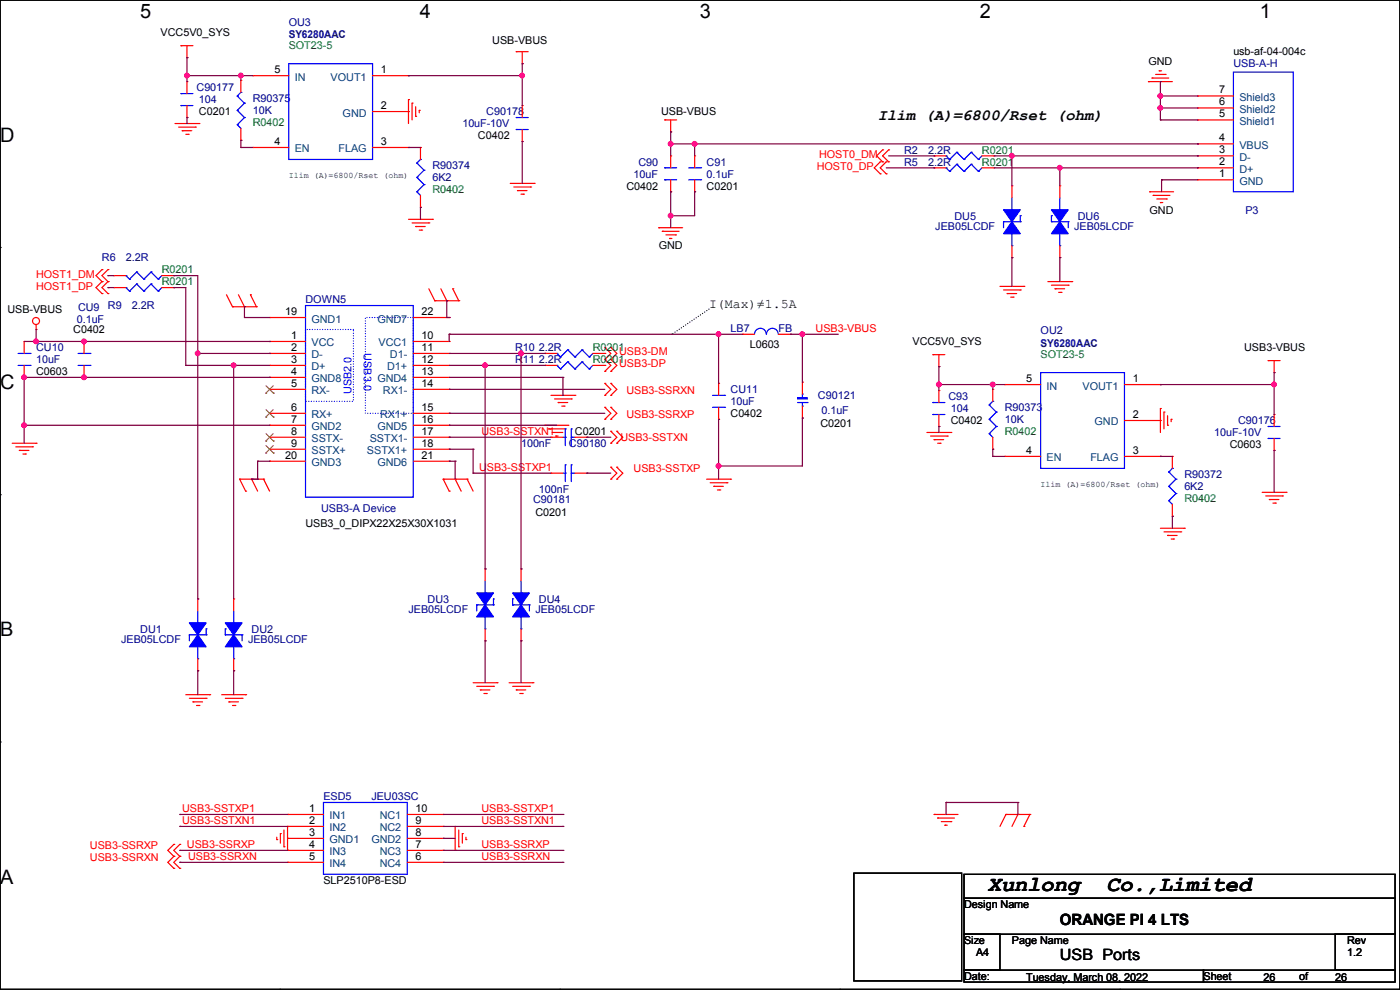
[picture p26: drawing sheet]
<svg xmlns="http://www.w3.org/2000/svg" width="297mm" height="210mm" viewBox="0 0 297 210" stroke-linecap="round" stroke-linejoin="round" font-family="sans-serif">
<defs><g id="words">
<g font-size="4.6">
<text x="209.6" y="189.1">Xunlong</text>
<text x="234.7" y="189.1">Co.,Limited</text>
</g>
<g font-size="4.2">
<text x="29.7" y="3.9">5</text>
<text x="89.1" y="3.9">4</text>
<text x="148.5" y="3.9">3</text>
<text x="207.9" y="3.9">2</text>
<text x="267.3" y="3.9">1</text>
<text x="0" y="30.1">D</text>
<text x="0" y="82.5">C</text>
<text x="0" y="135">B</text>
<text x="0" y="187.4">A</text>
<text x="297" y="187.4">A</text>
</g>
<g font-size="3.3">
<text x="186.2" y="25.4">Ilim (A)=6800/Rset (ohm)</text>
<text x="224.8" y="196.2">ORANGE PI 4 LTS</text>
<text x="224.8" y="203.7">USB Ports</text>
</g>
<text font-size="2.8" x="150.4" y="65.3">I(Max)≠1.5A</text>
<g font-size="2.3" fill="#000080">
<text x="61.3" y="5.4">OU3</text>
<text x="61.3" y="8">SY6280AAC</text>
<text x="261.7" y="14.3">USB-A-H</text>
<text x="41.7" y="19.4">C90177</text>
<text x="42.2" y="21.9">104</text>
<text x="53.6" y="21.7">R90375</text>
<text x="53.6" y="24.2">10K</text>
<text x="98.1" y="27">10uF-10V</text>
<text x="103.2" y="24.5">C90178</text>
<text x="91.7" y="35.9">R90374</text>
<text x="135.4" y="35.1">C90</text>
<text x="149.9" y="35.1">C91</text>
<text x="191.8" y="35.1">R5</text>
<text x="191.8" y="32.6">R2</text>
<text x="196.9" y="35.1">2.2R</text>
<text x="196.9" y="32.6">2.2R</text>
<text x="91.7" y="38.4">6K2</text>
<text x="134.4" y="37.7">10uF</text>
<text x="149.9" y="37.7">0.1uF</text>
<text x="202.5" y="46.6">DU5</text>
<text x="228.6" y="46.6">DU6</text>
<text x="264.2" y="45.3">P3</text>
<text x="198.4" y="48.9">JEB05LCDF</text>
<text x="227.9" y="48.9">JEB05LCDF</text>
<text x="21.6" y="55.5">R6</text>
<text x="26.7" y="55.5">2.2R</text>
<text x="16.6" y="65.9">CU9</text>
<text x="22.9" y="65.6">R9</text>
<text x="28" y="65.6">2.2R</text>
<text x="64.8" y="64.3">DOWN5</text>
<text x="16.3" y="68.4">0.1uF</text>
<text x="155" y="70.4">LB7</text>
<text x="165.1" y="70.4">FB</text>
<text x="220.8" y="71">OU2</text>
<text x="7.7" y="74.5">CU10</text>
<text x="7.7" y="77">10uF</text>
<text x="109.3" y="77">R</text>
<text x="109.3" y="74.5">R10</text>
<text x="110.9" y="77">11</text>
<text x="114.3" y="77">2.2R</text>
<text x="114.3" y="74.5">2.2R</text>
<text x="220.8" y="73.5">SY6280AAC</text>
<text x="155" y="83.4">CU11</text>
<text x="155" y="85.9">10uF</text>
<text x="173.5" y="84.7">C90121</text>
<text x="174.3" y="87.7">0.1uF</text>
<text x="201.2" y="84.9">C93</text>
<text x="201.7" y="87.5">104</text>
<text x="213.1" y="87.2">R90373</text>
<text x="213.1" y="89.7">10K</text>
<text x="110.5" y="94.8">100nF</text>
<text x="120.7" y="94.8">C90180</text>
<text x="257.6" y="92.5">10uF-10V</text>
<text x="262.7" y="90">C90176</text>
<text x="251.2" y="101.4">R90372</text>
<text x="113.1" y="106.8">C90181</text>
<text x="114.3" y="104.5">100nF</text>
<text x="251.2" y="104">6K2</text>
<text x="68.1" y="108.5">USB3-A Device</text>
<text x="86.7" y="130.1">JEB05LCDF</text>
<text x="90.7" y="127.8">DU3</text>
<text x="113.6" y="130.1">JEB05LCDF</text>
<text x="114.3" y="127.8">DU4</text>
<text x="25.7" y="136.5">JEB05LCDF</text>
<text x="29.8" y="134.2">DU1</text>
<text x="52.6" y="136.5">JEB05LCDF</text>
<text x="53.4" y="134.2">DU2</text>
<text x="68.6" y="169.8">ESD5</text>
<text x="78.8" y="169.8">JEU03SC</text>
</g>
<g font-size="2.3">
<text x="34.1" y="7.7">VCC5V0_SYS</text>
<text x="104.4" y="9.2">USB-VBUS</text>
<text x="261.7" y="11.8">usb-af-04-004c</text>
<text x="58.2" y="15.5">5</text>
<text x="80.8" y="15.5">1</text>
<text x="243.6" y="13.8">GND</text>
<text x="80.8" y="23.1">2</text>
<text x="258.6" y="22.4">6</text>
<text x="258.6" y="19.8">7</text>
<text x="42.2" y="24.5">C0201</text>
<text x="101.4" y="29.5">C0402</text>
<text x="140.3" y="24.5">USB-VBUS</text>
<text x="258.6" y="30">4</text>
<text x="258.6" y="24.9">5</text>
<text x="58.2" y="30.7">4</text>
<text x="80.8" y="30.7">3</text>
<text x="258.6" y="35.1">2</text>
<text x="258.6" y="32.5">3</text>
<text x="132.9" y="40.2">C0402</text>
<text x="149.9" y="40.2">C0201</text>
<text x="258.6" y="37.6">1</text>
<text x="243.9" y="45.3">GND</text>
<text x="139.7" y="52.9">GND</text>
<text x="1.6" y="66.4">USB-VBUS</text>
<text x="15.5" y="70.7">C0402</text>
<text x="60.5" y="66.8">19</text>
<text x="61.8" y="71.9">1</text>
<text x="89.5" y="66.8">22</text>
<text x="89.5" y="71.9">10</text>
<text x="61.8" y="77">3</text>
<text x="61.8" y="74.4">2</text>
<text x="89.5" y="77">12</text>
<text x="89.5" y="74.4">11</text>
<text x="159" y="73.7">L0603</text>
<text x="193.6" y="73.2">VCC5V0_SYS</text>
<text x="263.9" y="74.5">USB3-VBUS</text>
<text x="7.7" y="79.6">C0603</text>
<text x="61.8" y="79.5">4</text>
<text x="61.8" y="82">5</text>
<text x="89.5" y="82">14</text>
<text x="89.5" y="79.5">13</text>
<text x="217.7" y="81">5</text>
<text x="240.3" y="81">1</text>
<text x="61.8" y="87.1">6</text>
<text x="61.8" y="89.7">7</text>
<text x="89.5" y="87.1">15</text>
<text x="89.5" y="89.7">16</text>
<text x="155" y="88.5">C0402</text>
<text x="240.3" y="88.6">2</text>
<text x="61.8" y="92.2">8</text>
<text x="61.8" y="94.7">9</text>
<text x="89.5" y="92.2">17</text>
<text x="89.5" y="94.7">18</text>
<text x="122" y="92.3">C0201</text>
<text x="174" y="90.5">C0201</text>
<text x="201.7" y="90">C0402</text>
<text x="260.9" y="95.1">C0603</text>
<text x="60.5" y="97.3">20</text>
<text x="89.5" y="97.3">21</text>
<text x="217.7" y="96.3">4</text>
<text x="240.3" y="96.3">3</text>
<text x="64.8" y="111.8">USB3_0_DIPX22X25X30X1031</text>
<text x="113.6" y="109.6">C0201</text>
<text x="65.6" y="172.2">1</text>
<text x="88.2" y="172.2">10</text>
<text x="65.6" y="174.8">2</text>
<text x="65.6" y="179.8">4</text>
<text x="65.6" y="177.3">3</text>
<text x="88.2" y="174.8">9</text>
<text x="88.2" y="177.3">8</text>
<text x="88.2" y="179.8">7</text>
<text x="65.6" y="182.4">5</text>
<text x="88.2" y="182.4">6</text>
<text x="68.6" y="187.5">SLP2510P8-ESD</text>
<text x="204.5" y="192.6">Design Name</text>
<text x="204.5" y="200.2">Size</text>
<text x="207.1" y="202.8">A4</text>
<text x="214.7" y="200.2">Page Name</text>
<text x="285.8" y="200.2">Rev</text>
<text x="285.8" y="202.8">1.2</text>
<text x="204.5" y="207.9">Date:</text>
<text x="217.7" y="208.1">Tuesday, March 08, 2022</text>
<text x="255.3" y="207.9">Sheet</text>
<text x="268" y="208.1">26</text>
<text x="275.6" y="207.9">of</text>
<text x="283.3" y="208.1">26</text>
</g>
<g font-size="2.3" fill="#008000">
<text x="61.3" y="10.5">SOT23-5</text>
<text x="53.6" y="26.8">R0402</text>
<text x="208.3" y="35.1">R0201</text>
<text x="208.3" y="32.6">R0201</text>
<text x="91.7" y="41">R0402</text>
<text x="34.3" y="58">R0201</text>
<text x="34.3" y="60.5">R0201</text>
<text x="125.8" y="77">R0201</text>
<text x="125.8" y="74.5">R0201</text>
<text x="220.8" y="76">SOT23-5</text>
<text x="213.1" y="92.3">R0402</text>
<text x="251.2" y="106.5">R0402</text>
</g>
<g font-size="2.3" fill="#004080">
<text x="62.5" y="17.1">IN</text>
<text x="70.1" y="17.1">VOUT1</text>
<text x="262.9" y="24">Shield2</text>
<text x="262.9" y="21.4">Shield3</text>
<text x="72.7" y="24.7">GND</text>
<text x="262.9" y="26.5">Shield1</text>
<text x="62.5" y="32.3">EN</text>
<text x="71.8" y="32.3">FLAG</text>
<text x="262.9" y="34.1">D-</text>
<text x="262.9" y="31.6">VBUS</text>
<text x="262.9" y="39.2">GND</text>
<text x="262.9" y="36.7">D+</text>
<text x="66.1" y="68.4">GND1</text>
<text x="80.1" y="68.4">GND7</text>
<text x="66.1" y="73.5">VCC</text>
<text x="66.1" y="76">D-</text>
<text x="80.3" y="73.5">VCC1</text>
<text x="82.7" y="76">D1-</text>
<text x="66.1" y="78.6">D+</text>
<text x="66.1" y="81.1">GND8</text>
<text x="66.1" y="83.7">RX-</text>
<text x="80.1" y="81.1">GND4</text>
<text x="81.2" y="83.7">RX1-</text>
<text x="82.1" y="78.6">D1+</text>
<text x="222" y="82.6">IN</text>
<text x="229.7" y="82.6">VOUT1</text>
<text x="66.1" y="88.7">RX+</text>
<text x="80.6" y="88.7">RX1+</text>
<text x="66.1" y="91.3">GND2</text>
<text x="66.1" y="93.8">SSTX-</text>
<text x="78.4" y="93.8">SSTX1-</text>
<text x="80.1" y="91.3">GND5</text>
<text x="232.2" y="90.3">GND</text>
<text x="66.1" y="96.4">SSTX+</text>
<text x="66.1" y="98.9">GND3</text>
<text x="77.9" y="96.4">SSTX1+</text>
<text x="80.1" y="98.9">GND6</text>
<text x="222" y="97.9">EN</text>
<text x="231.3" y="97.9">FLAG</text>
<text x="69.9" y="173.8">IN1</text>
<text x="80.6" y="173.8">NC1</text>
<text x="69.9" y="176.4">IN2</text>
<text x="69.9" y="178.9">GND1</text>
<text x="78.8" y="178.9">GND2</text>
<text x="80.6" y="176.4">NC2</text>
<text x="69.9" y="181.4">IN3</text>
<text x="69.9" y="184">IN4</text>
<text x="80.6" y="181.4">NC3</text>
<text x="80.6" y="184">NC4</text>
</g>
<g font-size="2.3" fill="#f00">
<text x="173.8" y="33.6">HOST0_DM</text>
<text x="173.3" y="36.2">HOST0_DP</text>
<text x="7.7" y="59">HOST1_DM</text>
<text x="7.7" y="61.6">HOST1_DP</text>
<text x="173" y="70.4">USB3-VBUS</text>
<text x="131.4" y="77.8">USB3-DP</text>
<text x="131.4" y="75.3">USB3-DM</text>
<text x="132.9" y="83.7">USB3-SSRXN</text>
<text x="132.9" y="88.7">USB3-SSRXP</text>
<text x="102.2" y="92.2">USB3-SSTXN1</text>
<text x="131.6" y="93.6">USB3-SSTXN</text>
<text x="101.6" y="99.9">U</text>
<text x="103.3" y="99.9">SB3-SSTXP1</text>
<text x="134.4" y="100.2">USB3-SSTXP</text>
<text x="38.7" y="172.3">USB3-SSTXP1</text>
<text x="102.2" y="172.3">USB3-SSTXP1</text>
<text x="38.7" y="174.8">USB3-SSTXN1</text>
<text x="39.7" y="179.9">USB3-SSRXP</text>
<text x="102.2" y="174.8">USB3-SSTXN1</text>
<text x="102.2" y="179.9">USB3-SSRXP</text>
<text x="19.1" y="180.2">USB3-SSRXP</text>
<text x="19.1" y="182.7">USB3-SSRXN</text>
<text x="39.9" y="182.4">USB3-SSRXN</text>
<text x="102.2" y="182.4">USB3-SSRXN</text>
</g>
<g font-size="2.3" fill="#00f">
<text x="77.2" y="75" transform="rotate(90 77.2 75)">USB3.0</text>
<text x="74.5" y="83.6" transform="rotate(-90 74.5 83.6)">USB2.0</text>
</g>
<g font-size="1.8">
<text x="61.3" y="37.8">Ilim (A)=6800/Rset (ohm)</text>
<text x="220.8" y="103.3">Ilim (A)=6800/Rset (ohm)</text>
</g>
</g></defs>
<g fill="none" stroke="#000" stroke-width=".25">
<path d="M0 0h297v209.8h-297zM59.4 0h.1M118.8 0h.1M178.2 0h.1M237.6 0h.1M0 52.5h.1M297 52.5h.1M0 104.9h.1M297 104.9h.1M0 157.4h.1M297 157.4h.1M181.1 185.2h22.9v22.9h-22.9z"/>
<path d="M204.5 185.5h91.5v5h-91.5zM204.5 190.5h91.5v7.7h-91.5zM204.5 198.2h7.6v7.6h-7.6zM283.3 198.2h12.7v7.6h-12.7zM59.4 209.8h.1M118.8 209.8h.1M178.2 209.8h.1M204.5 205.8h50.8v2.5h-50.8zM237.6 209.8h.1M255.3 205.8h40.7v2.5h-40.7z"/>
</g>
<path d="M0 104.9h.1" fill="none" stroke="#000" stroke-width=".21"/>
<path d="M142.5 70.9h.1M150.4 65.6l-7.9 5.3" fill="none" stroke="#000" stroke-width=".25" stroke-dasharray="0 .5"/>
<g fill="none" stroke="#f00" stroke-width=".25">
<path d="M38.4 9.7h.1M38.4 9.7h2.5M39.7 12.2h.1M39.7 9.7v2.5M51.1 17.1h.1M51.1 17.1v2.5M109.5 11h.1M109.5 11h2.6M110.8 13.5h.1M110.8 11v2.5M243.6 17.3h.1M243.6 17.3h5.1"/>
<path d="M244.4 16.6h.1M244.4 16.6h3.5M245.2 15.8h2M245.9 15h.1M245.9 15h.5M247.2 15.8h.1M37.1 26.2h5.1M37.9 27h3.5M38.7 27.7h.1M38.7 27.7h2M39.4 28.5h.5M39.9 28.5h.1"/>
<path d="M41.4 27h.1M42.2 26.2h.1M51.1 29.8h.1M51.1 27.2v2.6M86.7 21.1h.1M86.7 21.1v5.1M87.4 21.9h.1M87.4 21.9v3.5M88.2 24.7h.1M88.2 22.6v2.1M88.9 23.4h.1M88.9 23.4v.5"/>
<path d="M108.2 38.9h5.1M109 39.7h3.6M112.6 39.7h.1M113.3 38.9h.1M141 25.4h.1M141 25.4h2.6M142.3 28h.1M142.3 33.1h.1M142.3 25.4v2.6M142.3 33.1v2.5M142.3 38.1v2.6M186.7 36.9h.1"/>
<path d="M186.7 34.3h.1M186.7 34.3l-1.2 1.3 1.2 1.3M187.2 34.3h.1M187.2 31.8h.1M187.2 31.8l-1.2 1.3 1.2 1.2M188 36.9h.1M188 34.3h.1M188 34.3l-1.3 1.3 1.3 1.3M188.5 34.3h.1M188.5 31.8h.1M188.5 31.8l-1.3 1.3 1.3 1.2M198.2 35.6h.1"/>
<path d="M198.2 35.6h2.5M208.3 35.6h2.6M210.9 35.6h.1M254 38.1h.1M254 35.6h.1M254 33.1h.1M254 30.5h.1M254 25.4h.1M254 22.9h.1M254 20.4h.1M254 25.4h7.7M254 38.1h7.7"/>
<path d="M254 35.6h7.7M254 33.1h7.7M254 30.5h7.7M254 22.9h7.7M254 20.4h7.7M21.6 59.7h.1M21.6 57.2h.1M21.6 57.2l-1.2 1.3 1.2 1.2M21.6 59.7l-1.2 1.3 1.2 1.3M22.9 59.7h.1M22.9 57.2h.1M22.9 57.2l-1.3 1.3 1.3 1.2"/>
<path d="M22.9 59.7l-1.3 1.3 1.3 1.3M86.7 46.5h5M87.4 47.3h3.6M88.2 48h.1M88.2 48h2M88.9 48.8h.6M89.5 48.8h.1M91 47.3h.1M91.7 46.5h.1M109.8 40.4h.1M109.8 40.4h2M110.5 41.2h.5"/>
<path d="M111 41.2h.1M139.7 48.3h.1M139.7 48.3h5.1M140.5 49.1h.1M140.5 49.1h3.6M141.3 49.8h2M142 50.6h.1M142 50.6h.5M142.3 40.7h.1M143.3 49.8h.1M222.3 59.7h5.1M227.4 59.7h.1"/>
<path d="M243.9 40.7h.1M243.9 40.7h5.1M244.6 41.4h.1M244.6 41.4h3.6M245.4 42.2h2M246.2 43h.1M246.2 43h.5M247.4 42.2h.1M5.1 72.4h.1M5.1 72.4v2.6M5.1 77.5v2.6M7.7 69.9h.1"/>
<path d="M7.7 68.9v1M21.6 62.3h.1M22.9 62.3h.1M48 62.5l1.3 2.6M49.3 65.1h.1M49.3 65.1h5.1M50.6 62.5l1.3 2.6M51.9 65.1h.1M53.1 62.5h.1M53.1 62.5l1.3 2.6M54.4 65.1h.1M91 61.3l1.2 2.5"/>
<path d="M92.2 63.8h.1M92.2 63.8h5.1M93.5 61.3l1.3 2.5M94.8 63.8h.1M96.1 61.3h.1M96.1 61.3l1.2 2.5M97.3 63.8h.1M128.3 76.2h.1M128.3 78.8h.1M128.3 73.7h.1M128.3 76.2l1.3 1.3-1.3 1.3M128.3 73.7l1.3 1.3-1.3 1.2"/>
<path d="M129.6 76.2h.1M129.6 78.8h.1M129.6 73.7h.1M129.6 76.2l1.3 1.3-1.3 1.3M129.6 73.7l1.3 1.3-1.3 1.2M197.9 75.2h.1M197.9 75.2h2.5M199.2 77.8h.1M199.2 75.2v2.6M212.1 60.7h5.1M212.9 61.5h3.6M213.7 62.3h.1"/>
<path d="M213.7 62.3h2M214.4 63h.5M214.9 63h.1M216.5 61.5h.1M217.2 60.7h.1M223.1 60.5h3.5M223.8 61.3h.1M223.8 61.3h2M224.6 62h.5M225.1 62h.1M226.6 60.5h.1M269 76.5h.1"/>
<path d="M269 76.5h2.6M270.3 79h.1M270.3 76.5v2.5M2.6 94h5.1M3.3 94.8h3.6M4.1 95.5h.1M4.1 95.5h2M4.9 96.3h.5M5.1 80.1h.1M5.4 96.3h.1M6.9 94.8h.1M7.7 94h.1"/>
<path d="M115.6 90.2h.1M115.6 90.2h5.1M116.4 91h.1M116.4 91h3.5M116.9 92.8h.1M116.9 83.9h5.1M116.9 92.8h2.5M117.1 91.7h2.1M117.6 84.6h3.6M117.9 92.5h.1M117.9 92.5h.5M118.4 85.4h.1"/>
<path d="M118.4 85.4h2M119.2 91.7h.1M119.2 86.1h.5M119.7 86.1h.1M121.2 84.6h.1M122 83.9h.1M122 92.8h2.5M124.5 92.8h.1M128.3 86.4h.1M128.3 88.9h.1M128.3 81.3h.1M128.3 83.9h.1"/>
<path d="M128.3 86.4l1.3 1.3-1.3 1.2M128.3 81.3l1.3 1.3-1.3 1.3M129.6 86.4h.1M129.6 88.9h.1M129.6 81.3h.1M129.6 83.9h.1M129.6 91.5h.1M129.6 94h.1M129.6 99.1h.1M129.6 86.4l1.3 1.3-1.3 1.2M129.6 81.3l1.3 1.3-1.3 1.3M129.6 91.5l1.3 1.3-1.3 1.2"/>
<path d="M129.6 99.1l1.3 1.3-1.3 1.2M130.9 91.5h.1M130.9 94h.1M130.9 99.1h.1M130.9 91.5l1.2 1.3-1.2 1.2M130.9 99.1l1.2 1.3-1.2 1.2M152.4 88.9h.1M152.4 81.3h.1M152.4 81.3v2.6M152.4 86.4v2.5M170.2 81.1h.1M170.2 88.7h.1"/>
<path d="M170.2 81.1v2.5M170.2 86.1v2.6M196.6 91.7h5.1M197.4 92.5h3.6M198.2 93.3h.1M198.2 93.3h2M198.9 94h.5M199.4 94h.1M201 92.5h.1M201.7 91.7h.1M246.2 86.7h.1M246.2 86.7v5"/>
<path d="M246.9 87.4h.1M246.9 87.4v3.6M247.7 90.2h.1M247.7 88.2v2M248.5 88.9h.1M248.5 88.9v.6M50.8 101.6h.1M50.8 101.6h5.1M50.8 101.6l1.3 2.6M52.1 104.2h.1M53.4 101.6h.1M53.4 101.6l1.3 2.6"/>
<path d="M55.9 101.6h.1M55.9 101.6l1.3 2.6M94 101.6h.1M94 101.6h5.1M94 101.6l1.3 2.6M95.3 104.2h.1M96.6 101.6h.1M96.6 101.6l1.2 2.6M99.1 101.6h.1M99.1 101.6l1.3 2.6M129.6 101.6h.1M130.9 101.6h.1"/>
<path d="M149.9 101.6h5.1M150.7 102.4h3.5M151.4 103.2h.1M151.4 103.2h2.1M152.2 103.9h.5M152.7 103.9h.1M154.2 102.4h.1M155 101.6h.1M246.2 112.1h5M246.9 112.8h3.6M247.7 113.6h.1M247.7 113.6h2"/>
<path d="M248.5 114.3h.5M249 114.3h.1M250.5 112.8h.1M251.2 112.1h.1M267.8 104.4h5M268.5 105.2h3.6M269.3 106h.1M269.3 106h2M270 106.7h.6M270.6 106.7h.1M272.1 105.2h.1M272.8 104.4h.1"/>
<path d="M39.4 147.4h5.1M40.2 148.1h3.5M40.9 148.9h.1M40.9 148.9h2.1M41.7 149.6h.5M42.2 149.6h.1M43.7 148.1h.1M44.5 147.4h.1M47 147.4h5.1M47.8 148.1h3.6M48.6 148.9h.1M48.6 148.9h2"/>
<path d="M49.3 149.6h.5M49.8 149.6h.1M51.4 148.1h.1M52.1 147.4h.1M100.4 144.8h5.1M101.1 145.6h3.6M101.9 146.3h.1M101.9 146.3h2M102.7 147.1h.5M103.2 147.1h.1M104.7 145.6h.1M105.5 144.8h.1"/>
<path d="M108 144.8h5.1M108.8 145.6h3.5M109.5 146.3h.1M109.5 146.3h2M110.3 147.1h.5M110.8 147.1h.1M112.3 145.6h.1M113.1 144.8h.1M36.9 179.1h.1M36.9 179.1l-1.3 1.3 1.3 1.3M38.1 179.1h.1M38.1 179.1l-1.2 1.3 1.2 1.3"/>
<path d="M58.7 178.1h.1M58.7 177.6v.5M59.5 176.8h.1M59.5 176.8v2.1M60.2 179.6h.1M60.2 176.1v3.5M61 172.8h.1M61 175.3h.1M61 177.8h.1M61 172.8h7.6M61 175.3v5.1M61 175.3h7.6"/>
<path d="M61 177.8h7.6M86.4 172.8h7.6M86.4 175.3h7.6M86.4 177.8h7.6M94 172.8h.1M94 175.3h.1M94 177.8h.1M96.6 175.3v5.1M97.3 179.6h.1M97.3 176.1v3.5M98.1 176.8h.1M98.1 176.8v2.1"/>
<path d="M98.8 178.1h.1M98.8 177.6v.5M198.2 172.8h.1M198.2 172.8h5M198.9 173.5h.1M198.9 173.5h3.6M199.7 174.3h2M200.4 175h.1M200.4 175h.6M201.7 174.3h.1M213.4 172.8h.1M213.4 172.8l-1.3 2.5"/>
<path d="M213.4 172.8h5.1M215.9 172.8h.1M215.9 172.8l-1.2 2.5M217.2 175.3h.1M218.5 172.8h.1M218.5 172.8l-1.3 2.5M36.9 181.7h.1M36.9 184.2h.1M36.9 181.7l-1.3 1.2 1.3 1.3M38.1 181.7h.1M38.1 184.2h.1M38.1 181.7l-1.2 1.2 1.2 1.3"/>
<path d="M61 180.4h.1M61 182.9h.1M61 180.4h7.6M61 182.9h7.6M86.4 180.4h7.6M86.4 182.9h7.6M94 180.4h.1M94 182.9h.1M96.6 180.4h.1"/>
<circle cx="7.6" cy="68.1" r=".74"/>
</g>
<g fill="none" stroke="#00f" stroke-width=".25">
<path d="M51.1 19.6h.1M51.1 19.6l-.8 .8M261.7 15.3h12.7v25.4h-12.7zM50.3 26.5h.1M50.3 23.4h.1M50.3 20.4h.1M50.3 26.5l.8 .7M50.3 23.4l1.6 1.5M50.3 20.4l1.6 1.5M51.9 24.9h.1M51.9 21.9h.1M51.9 24.9l-1.6 1.6"/>
<path d="M51.9 21.9l-1.6 1.5M141 38.1h.1M141 35.6h.1M141 38.1h2.6M141 35.6h2.6M200.7 35.6h.1M200.7 35.6l.8 .8M201.5 36.4h.1M203 34.8h.1M203 34.8l1.5 1.6M203 34.8l-1.5 1.6M204.5 36.4h.1"/>
<path d="M206 34.8h.1M206 34.8l1.6 1.6M206 34.8l-1.5 1.6M207.6 36.4h.1M208.3 35.6l-.7 .8M223.1 47h.1M223.1 45.8h.1M223.1 47h3.5M223.1 45.8v1.2M224.8 44.5h.1M224.8 52.1h.1M224.8 42v2.5"/>
<path d="M224.8 49.6v2.5M226.6 47h.1M226.6 47v1.3M3.9 77.5h2.5M3.9 75h2.5M6.4 77.5h.1M6.4 75h.1M119.4 92.8h.5M119.9 92.8h.1M119.9 91h.1M119.9 91v3.5M121.2 91h.1"/>
<path d="M121.2 92.8h.1M121.2 92.8h.8M121.2 91v3.5M151.2 86.4h2.5M151.2 83.9h2.5M153.7 86.4h.1M153.7 83.9h.1M169.2 84.4h2v.2h-2zM169.2 85.4h2M169.2 84.5h2M170.2 86.1h.1M170.2 83.6h.1"/>
<path d="M170.2 83.6v.8M170.2 85.4v.7M171.2 85.4h.1M68.6 170.2h17.8v15.3h-17.8z"/>
</g>
<path d="M223.1 44.5h3.5l-1.8 2.5z" fill-rule="evenodd" fill="#00f"/>
<path d="M223.1 44.5h3.5l-1.8 2.5z" fill="none" stroke="#00f" stroke-width=".25"/>
<path d="M224.8 47l1.8 2.6h-3.5z" fill-rule="evenodd" fill="#00f"/>
<path d="M224.8 47l1.8 2.6h-3.5zM47.8 134.7h.1M47.8 133.4h.1M47.8 134.7h3.6M47.8 133.4v1.3M49.6 132.1h.1M49.6 139.7h.1M49.6 129.6v2.5M49.6 137.2v2.5M51.4 134.7h.1M51.4 134.7v1.2" fill="none" stroke="#00f" stroke-width=".25"/>
<path d="M224.8 39.4h.1M224.8 39.4v2.6M224.8 54.7h.1M224.8 52.1v2.6" fill="none" stroke="#f00" stroke-width=".25"/>
<path d="M47.8 132.1h3.6l-1.8 2.6z" fill-rule="evenodd" fill="#00f"/>
<path d="M47.8 132.1h3.6l-1.8 2.6z" fill="none" stroke="#00f" stroke-width=".25"/>
<path d="M49.6 134.7l1.8 2.5h-3.6z" fill-rule="evenodd" fill="#00f"/>
<g fill="none" stroke="#00f" stroke-width=".25">
<path d="M88.4 37.6h.1M88.4 34.6h.1M88.4 37.6l1.6 1.6M88.4 34.6l1.6 1.5M89.2 33.8h.1M89.2 33.8l-.8 .8M90 39.2h.1M90 36.1h.1M90 39.2l-1.6 1.5M90 36.1l-1.6 1.5M109.5 24.9h.1M109.5 27.5h.1"/>
<path d="M109.5 24.9h2.6M109.5 27.5h2.6M88.4 40.7h.1M88.4 40.7l.8 .7M16.6 77.5h2.5M16.6 75h2.5M19.1 77.5h.1M19.1 75h.1M26.7 61h.1M26.7 61l.8 .8M27.5 61.8h.1M29 60.2h.1"/>
<path d="M29 60.2l1.5 1.6M29 60.2l-1.5 1.6M30.5 61.8h.1M32 60.2h.1M32 60.2l1.6 1.6M32 60.2l-1.5 1.6M33.6 61.8h.1M34.3 61l-.7 .8M118.2 77.5h.1M118.2 77.5l.7 .8M118.9 78.3h.1M120.4 76.8h.1"/>
<path d="M120.4 76.8l1.6 1.5M120.4 76.8l-1.5 1.5M122 78.3h.1M123.5 76.8h.1M123.5 76.8l1.5 1.5M123.5 76.8l-1.5 1.5M125 78.3h.1M125.8 77.5l-.8 .8M220.8 79h17.7v20.4h-17.7zM49.6 134.7l1.8 2.5h-3.6zM108.8 128.3h.1M108.8 127h.1"/>
<path d="M108.8 128.3h3.5M108.8 127v1.3M110.5 125.8h.1M110.5 133.4h.1M110.5 123.2v2.6M110.5 130.9v2.5M112.3 128.3h.1M112.3 128.3v1.3"/>
</g>
<g fill="none" stroke="#f00" stroke-width=".25">
<path d="M89.2 31.3h.1M89.2 31.3v2.5M110.8 22.4h.1M110.8 30h.1M110.8 22.4v2.5M110.8 27.5v2.5M89.2 44h.1M89.2 41.4v2.6M17.8 72.4h.1M17.8 72.4v2.6M17.8 77.5v2.6M24.2 61h.1"/>
<path d="M24.2 61h2.5M34.3 61h2.6M36.9 61h.1M115.6 77.5h.1M115.6 77.5h2.6M125.8 77.5h2.5M128.3 77.5h.1M17.8 80.1h.1M213.1 81.6h.1M213.1 96.8h.1M213.1 81.6h7.7M213.1 96.8h7.7"/>
<path d="M238.5 81.6h7.7M238.5 89.2h7.7M238.5 96.8h7.7M246.2 81.6h.1M246.2 89.2h.1M246.2 96.8h.1M49.6 127h.1M49.6 127v2.6M49.6 139.7v2.6M49.6 142.3h.1"/>
</g>
<path d="M108.8 125.8h3.5l-1.8 2.5z" fill-rule="evenodd" fill="#00f"/>
<path d="M108.8 125.8h3.5l-1.8 2.5z" fill="none" stroke="#00f" stroke-width=".25"/>
<path d="M110.5 128.3l1.8 2.6h-3.5z" fill-rule="evenodd" fill="#00f"/>
<g fill="none" stroke="#00f" stroke-width=".25">
<path d="M61.3 13.5h17.7v20.3h-17.7zM200.7 33.1h.1M200.7 33.1l.8 .7M201.5 33.8h.1M203 32.3h.1M203 32.3l1.5 1.5M203 32.3l-1.5 1.5M204.5 33.8h.1M206 32.3h.1M206 32.3l1.6 1.5M206 32.3l-1.5 1.5M207.6 33.8h.1"/>
<path d="M208.3 33.1l-.7 .7M212.9 47h.1M212.9 47v1.3M212.9 47h3.6M214.7 44.5h.1M214.7 52.1h.1M214.7 42v2.5M214.7 49.6v2.5M216.5 47h.1M216.5 45.8h.1M216.5 45.8v1.2M248.7 99.4h.1"/>
<path d="M248.7 99.4l-.8 .7M269 90.5h.1M269 93h.1M269 90.5h2.6M269 93h2.6M247.9 106.2h.1M247.9 103.2h.1M247.9 100.1h.1M247.9 106.2l.8 .8M247.9 103.2l1.6 1.5M247.9 100.1l1.6 1.5M249.5 104.7h.1"/>
<path d="M249.5 101.6h.1M249.5 104.7l-1.6 1.5M249.5 101.6l-1.6 1.6M110.5 128.3l1.8 2.6h-3.5z"/>
</g>
<g fill="none" stroke="#f00" stroke-width=".25">
<path d="M53.6 16h.1M53.6 16h7.7M79 16h7.7M86.7 16h.1M53.6 31.3h.1M53.6 31.3h7.7M79 23.7h7.7M79 31.3h7.7M86.7 23.7h.1M86.7 31.3h.1M198.2 33.1h.1M198.2 33.1h2.5"/>
<path d="M208.3 33.1h2.6M210.9 33.1h.1M248.7 96.8h.1M248.7 96.8v2.6M270.3 87.9h.1M270.3 95.5h.1M270.3 87.9v2.6M270.3 93v2.5M248.7 109.5h.1M248.7 107v2.5M110.5 120.7h.1M110.5 135.9h.1"/>
<path d="M110.5 120.7v2.5M110.5 133.4v2.5"/>
</g>
<path d="M212.9 44.5h3.6l-1.8 2.5z" fill-rule="evenodd" fill="#00f"/>
<path d="M212.9 44.5h3.6l-1.8 2.5z" fill="none" stroke="#00f" stroke-width=".25"/>
<path d="M214.7 47l1.8 2.6h-3.6z" fill-rule="evenodd" fill="#00f"/>
<g fill="none" stroke="#00f" stroke-width=".25">
<path d="M146.1 38.1h2.5M146.1 35.6h2.5M148.6 38.1h.1M148.6 35.6h.1M214.7 47l1.8 2.6h-3.6zM101.1 128.3h.1M101.1 128.3v1.3M101.1 128.3h3.6M102.9 125.8h.1M102.9 133.4h.1M102.9 123.2v2.6M102.9 130.9v2.5"/>
<path d="M104.7 128.3h.1M104.7 127h.1M104.7 127v1.3"/>
</g>
<path d="M147.4 33.1h.1M147.4 33.1v2.5M147.4 38.1v2.6M214.7 39.4h.1M214.7 39.4v2.6M147.4 40.7h.1M214.7 54.7h.1M214.7 52.1v2.6" fill="none" stroke="#f00" stroke-width=".25"/>
<path d="M101.1 125.8h3.6l-1.8 2.5z" fill-rule="evenodd" fill="#00f"/>
<path d="M101.1 125.8h3.6l-1.8 2.5z" fill="none" stroke="#00f" stroke-width=".25"/>
<path d="M102.9 128.3l1.8 2.6h-3.6z" fill-rule="evenodd" fill="#00f"/>
<path d="M40.2 134.7h.1M40.2 134.7v1.2M40.2 134.7h3.5M42 132.1h.1M42 139.7h.1M42 129.6v2.5M42 137.2v2.5M43.7 134.7h.1M43.7 133.4h.1M43.7 133.4v1.3M102.9 128.3l1.8 2.6h-3.6z" fill="none" stroke="#00f" stroke-width=".25"/>
<path d="M102.9 120.7h.1M102.9 135.9h.1M102.9 120.7v2.5M102.9 133.4v2.5" fill="none" stroke="#f00" stroke-width=".25"/>
<path d="M40.2 132.1h3.5l-1.7 2.6z" fill-rule="evenodd" fill="#00f"/>
<path d="M40.2 132.1h3.5l-1.7 2.6z" fill="none" stroke="#00f" stroke-width=".25"/>
<path d="M42 134.7l1.7 2.5h-3.5z" fill-rule="evenodd" fill="#00f"/>
<g fill="none" stroke="#00f" stroke-width=".25">
<path d="M38.4 19.9h.1M38.4 19.9h2.5M38.4 22.4h.1M38.4 22.4h2.5M26.7 58.5h.1M26.7 58.5l.8 .7M27.5 59.2h.1M29 57.7h.1M29 57.7l1.5 1.5M29 57.7l-1.5 1.5M30.5 59.2h.1M32 57.7h.1"/>
<path d="M32 57.7l1.6 1.5M32 57.7l-1.5 1.5M33.6 59.2h.1M34.3 58.5l-.7 .7M64.8 64.8h22.9v40.7h-22.9zM118.2 75h.1M118.2 75l.7 .7M118.9 75.7h.1M120.4 74.2h.1M120.4 74.2l1.6 1.5M120.4 74.2l-1.5 1.5M122 75.7h.1"/>
<path d="M123.5 74.2h.1M123.5 74.2l1.5 1.5M123.5 74.2l-1.5 1.5M125 75.7h.1M125.8 75l-.8 .7M160.1 70.9a1.25 1.25 0 0 1 1.2-1.3 1.25 1.25 0 0 1 1.3 1.3M162.6 70.9a1.25 1.25 0 0 1 1.3-1.3 1.25 1.25 0 0 1 1.2 1.3M119.9 98.6h.1M119.9 98.6v3.6M121.2 98.6h.1M121.2 98.6v3.6M197.9 87.9h.1"/>
<path d="M197.9 85.4h.1M197.9 87.9h2.5M197.9 85.4h2.5M209.8 92h.1M209.8 88.9h.1M209.8 85.9h.1M209.8 92l.8 .8M209.8 88.9l1.6 1.6M209.8 85.9l1.6 1.5M210.6 85.1h.1M210.6 85.1l-.8 .8M211.4 90.5h.1"/>
<path d="M211.4 87.4h.1M211.4 90.5l-1.6 1.5M211.4 87.4l-1.6 1.5M119.4 100.4h.5M119.9 100.4h.1M121.2 100.4h.1M121.2 100.4h.8M42 134.7l1.7 2.5h-3.5z"/>
</g>
<g fill="none" stroke="#f00" stroke-width=".25">
<path d="M39.7 17.3h.1M39.7 17.3v2.6M39.7 24.9h.1M39.7 22.4v2.5M24.2 58.5h.1M24.2 58.5h2.5M34.3 58.5h2.6M36.9 58.5h.1M57.2 67.4h.1M57.2 72.4h.1M57.2 77.5h.1M57.2 75h.1"/>
<path d="M57.2 67.4h7.6M57.2 72.4h7.6M57.2 77.5h7.6M57.2 75h7.6M87.7 67.4h7.6M87.7 72.4h7.6M87.7 77.5h7.6M87.7 75h7.6M95.3 67.4h.1M95.3 72.4h.1M95.3 77.5h.1M95.3 75h.1"/>
<path d="M115.6 75h.1M115.6 75h2.6M125.8 75h2.5M128.3 75h.1M157.5 70.9h.1M157.5 70.9h2.6M165.1 70.9h2.6M167.7 70.9h.1M57.2 87.7h.1M57.2 80.1h.1M57.2 82.6h.1M57.2 90.2h.1"/>
<path d="M57.2 92.8h.1M57.2 95.3h.1M57.2 97.8h.1M57.2 87.7h7.6M57.2 80.1h7.6M57.2 82.6h7.6M57.2 90.2h7.6M57.2 92.8h7.6M57.2 95.3h7.6M57.2 97.8h7.6M87.7 87.7h7.6M87.7 80.1h7.6"/>
<path d="M87.7 82.6h7.6M87.7 90.2h7.6M87.7 92.8h7.6M87.7 95.3h7.6M87.7 97.8h7.6M95.3 82.6h.1M95.3 87.7h.1M95.3 80.1h.1M95.3 90.2h.1M95.3 92.8h.1M95.3 95.3h.1M95.3 97.8h.1"/>
<path d="M199.2 90.5h.1M199.2 82.8h.1M199.2 82.8v2.6M199.2 87.9v2.6M210.6 95.3h.1M210.6 82.6h.1M210.6 82.6v2.5M210.6 92.8v2.5M116.9 100.4h.1M116.9 100.4h2.5M122 100.4h2.5M124.5 100.4h.1"/>
<path d="M42 127h.1M42 127v2.6M42 139.7v2.6M42 142.3h.1"/>
</g>
<path d="M64.8 69.9h10.2v15.2h-10.2zM77.5 67.4h10.2v20.3h-10.2z" fill="none" stroke="#00f" stroke-width=".25" stroke-dasharray="0 .5"/>
<g fill="none" stroke="#804000" stroke-width=".21">
<path d="M56.4 88.5h.1M56.4 83.4h.1M56.4 93.6h.1M56.4 96.1h.1M56.4 86.9l1.6 1.6M56.4 81.8l1.6 1.6M56.4 92l1.6 1.6M56.4 94.5l1.6 1.6M58 86.9l-1.6 1.6M58 81.8l-1.6 1.6M58 92l-1.6 1.6M58 94.5l-1.6 1.6"/>
<path d="M58 88.5h.1M58 83.4h.1M58 93.6h.1M58 96.1h.1"/>
</g>
<path d="M5.1 72.4h2.6M7.7 72.4h.1M5.1 80.1h.1M5.1 80.1v10.1" fill="none" stroke="#800040" stroke-width=".25"/>
<circle cx="7.6" cy="72.4" r=".49" fill="#f0f"/>
<circle cx="7.6" cy="72.4" r=".49" fill="none" stroke="#f0f" stroke-width=".25"/>
<path d="M5.1 79.8h.1M5.1 79.8v.3h12.7M17.8 80.1h.1" fill="none" stroke="#800040" stroke-width=".25"/>
<circle cx="5.1" cy="80" r=".49" fill="#f0f"/>
<circle cx="5.1" cy="80" r=".49" fill="none" stroke="#f0f" stroke-width=".25"/>
<g fill="none" stroke="#800040" stroke-width=".25">
<path d="M7.7 72.4h.1M7.7 69.9v2.5M51.9 67.4h.1M51.9 65.1h.1M51.9 67.4h5.3M51.9 65.1v2.3M95.3 70.9h.1M95.3 70.9h57.1M54.7 97.8v3.8M95.3 82.6h.1M95.3 87.7h.1M95.3 95.3h.1"/>
<path d="M95.3 82.6h33M95.3 87.7h33M95.3 95.3h5.1M96.6 97.8h.1M96.6 97.8v3.8M53.4 101.6h.1M53.4 101.6h1.3M54.7 101.6h.1M200.7 170.2h.1M200.7 170.2v2.6M200.7 170.2h15.2M215.9 170.2h.1"/>
<path d="M215.9 170.2v2.6"/>
</g>
<circle cx="152.4" cy="70.9" r=".49" fill="#f0f"/>
<circle cx="152.4" cy="70.9" r=".49" fill="none" stroke="#f0f" stroke-width=".25"/>
<path d="M152.4 98.8h.1M152.4 98.8h17.8" fill="none" stroke="#800040" stroke-width=".25"/>
<circle cx="152.4" cy="98.8" r=".49" fill="#f0f"/>
<circle cx="152.4" cy="98.8" r=".49" fill="none" stroke="#f0f" stroke-width=".25"/>
<path d="M152.4 70.9h.1M152.4 70.9h5.1M167.7 70.9h.1M167.7 70.9h2.5M170.2 70.9h.1M170.2 70.9v10.2M152.4 98.8h.1M152.4 98.8v2.8M170.2 88.7h.1M170.2 88.7v10.1" fill="none" stroke="#800040" stroke-width=".25"/>
<circle cx="170.2" cy="70.9" r=".49" fill="#f0f"/>
<circle cx="170.2" cy="70.9" r=".49" fill="none" stroke="#f0f" stroke-width=".25"/>
<g fill="none" stroke="#800040" stroke-width=".25">
<path d="M142.3 28h.1M142.3 28v2.5M94.8 63.8h.1M94.8 63.8v3.6h.5M95.3 67.4h.1M95.3 70.9h.1M95.3 70.9v1.5M95.3 75h15.2M95.3 77.5h7.6M102.9 77.5h.1M110.5 75h.1M152.4 70.9h.1"/>
<path d="M152.4 70.9v10.4M170.2 70.9h.1M170.2 70.9h7.6M152.4 88.9h.1M152.4 88.9v9.9"/>
</g>
<circle cx="142.3" cy="30.5" r=".49" fill="#f0f"/>
<circle cx="142.3" cy="30.5" r=".49" fill="none" stroke="#f0f" stroke-width=".25"/>
<path d="M142.3 30.5h.1M142.3 30.5v2.6M142.3 30.5h5.1M147.4 30.5h.1M147.4 30.5v2.6M142.3 45.8h.1M142.3 40.7h.1M142.3 40.7v7.6M147.4 40.7h.1M147.4 40.7v5.1h-5.1" fill="none" stroke="#800040" stroke-width=".25"/>
<circle cx="142.3" cy="45.7" r=".49" fill="#f0f"/>
<circle cx="142.3" cy="45.7" r=".49" fill="none" stroke="#f0f" stroke-width=".25"/>
<path d="M147.4 30.5h106.6M254 30.5h.1" fill="none" stroke="#800040" stroke-width=".25"/>
<circle cx="147.3" cy="30.5" r=".49" fill="#f0f"/>
<circle cx="147.3" cy="30.5" r=".49" fill="none" stroke="#f0f" stroke-width=".25"/>
<g fill="none" stroke="#800040" stroke-width=".25">
<path d="M188 35.6h10.2M188.5 33.1h9.7M198.2 33.1h.1M198.2 35.6h.1M22.9 58.5h.1M22.9 58.5h1.3M22.9 61h.1M22.9 61h1.3M199.2 77.8h.1M199.2 77.8v3.8M270.3 79h.1M270.3 79v2.6"/>
<path d="M95.3 90.2h.1M95.3 97.8h.1M95.3 80.1h24.1M95.3 90.2h22.9M95.3 97.8h1.3M119.4 80.1h.1M199.2 90.5h.1M199.2 90.5v1.2M38.1 175.3h.1M38.1 172.8h.1M38.1 175.3h22.9M38.1 172.8h22.9"/>
<path d="M38.1 180.4h.1M38.1 182.9h.1M38.1 180.4h22.9M38.1 182.9h22.9"/>
</g>
<circle cx="199.2" cy="81.6" r=".49" fill="#f0f"/>
<circle cx="199.2" cy="81.6" r=".49" fill="none" stroke="#f0f" stroke-width=".25"/>
<path d="M246.2 96.8h.1M246.2 81.6h.1M246.2 96.8h2.5M246.2 81.6h24.1M270.3 95.5h.1M270.3 81.6h.1M270.3 81.6v6.3M270.3 95.5v8.9M248.7 109.5h.1M248.7 109.5v2.6" fill="none" stroke="#800040" stroke-width=".25"/>
<circle cx="270.3" cy="81.6" r=".49" fill="#f0f"/>
<circle cx="270.3" cy="81.6" r=".49" fill="none" stroke="#f0f" stroke-width=".25"/>
<path d="M210.6 81.6h.1M210.6 81.6h2.5M210.6 81.6v1" fill="none" stroke="#800040" stroke-width=".25"/>
<circle cx="210.6" cy="81.6" r=".49" fill="#f0f"/>
<circle cx="210.6" cy="81.6" r=".49" fill="none" stroke="#f0f" stroke-width=".25"/>
<g fill="none" stroke="#800040" stroke-width=".25">
<path d="M39.7 12.2h.1M39.7 12.2v3.8M110.8 13.5h.1M110.8 16h.1M110.8 13.5v8.9M39.7 24.9h.1M39.7 24.9v1.3M86.7 31.3h.1M86.7 31.3h2.5M110.8 30h.1M110.8 30v8.9M89.2 44h.1"/>
<path d="M89.2 44v2.5M199.2 81.6h.1M199.2 81.6h11.4M199.2 81.6v1.2M210.6 96.8h.1M210.6 95.3h.1M210.6 96.8h2.5M210.6 95.3v1.5"/>
</g>
<circle cx="110.8" cy="16" r=".49" fill="#f0f"/>
<circle cx="110.8" cy="16" r=".49" fill="none" stroke="#f0f" stroke-width=".25"/>
<path d="M51.1 16h.1M51.1 16h2.5M51.1 16v1.1M86.7 16h.1M86.7 16h24.1" fill="none" stroke="#800040" stroke-width=".25"/>
<circle cx="51.1" cy="16" r=".49" fill="#f0f"/>
<circle cx="51.1" cy="16" r=".49" fill="none" stroke="#f0f" stroke-width=".25"/>
<path d="M39.7 16h.1M39.7 16h11.4" fill="none" stroke="#800040" stroke-width=".25"/>
<circle cx="39.6" cy="16" r=".49" fill="#f0f"/>
<circle cx="39.6" cy="16" r=".49" fill="none" stroke="#f0f" stroke-width=".25"/>
<path d="M39.7 16h.1M39.7 16v1.3M51.1 31.3h.1M51.1 29.8h.1M51.1 31.3h2.5M51.1 29.8v1.5M17.8 72.4h39.4M57.2 72.4h.1" fill="none" stroke="#800040" stroke-width=".25"/>
<circle cx="17.8" cy="72.4" r=".49" fill="#f0f"/>
<circle cx="17.8" cy="72.4" r=".49" fill="none" stroke="#f0f" stroke-width=".25"/>
<path d="M17.8 80.1h39.4M57.2 80.1h.1" fill="none" stroke="#800040" stroke-width=".25"/>
<circle cx="17.8" cy="80" r=".49" fill="#f0f"/>
<circle cx="17.8" cy="80" r=".49" fill="none" stroke="#f0f" stroke-width=".25"/>
<g fill="none" stroke="#800040" stroke-width=".25">
<path d="M246.2 17.3h.1M246.2 17.3v8.1M246.2 25.4h.1M246.2 22.9h.1M246.2 20.4h.1M246.2 25.4h7.8M246.2 20.4h7.8M246.2 22.9h7.8M5.1 90.2h.1M5.1 90.2v3.8M54.7 97.8h.1M54.7 97.8h2.5"/>
<path d="M95.3 92.8h.1M95.3 92.8h21.6M100.4 95.3h.1M100.4 95.3v5.1M124.5 92.8h.1M124.5 92.8h5.1M100.4 100.4h.1M100.4 100.4h16.5M124.5 100.4h.1M124.5 100.4h5.1"/>
</g>
<circle cx="246.1" cy="22.9" r=".49" fill="#f0f"/>
<circle cx="246.1" cy="22.9" r=".49" fill="none" stroke="#f0f" stroke-width=".25"/>
<circle cx="246.1" cy="20.3" r=".49" fill="#f0f"/>
<circle cx="246.1" cy="20.3" r=".49" fill="none" stroke="#f0f" stroke-width=".25"/>
<path d="M246.4 38.1h.1M246.4 38.1v2.6M246.4 38.1h7.6M42 75v52M42 127h.1" fill="none" stroke="#800040" stroke-width=".25"/>
<circle cx="41.9" cy="75" r=".49" fill="#f0f"/>
<circle cx="41.9" cy="75" r=".49" fill="none" stroke="#f0f" stroke-width=".25"/>
<path d="M49.6 77.5h.1M49.6 77.5v49.5" fill="none" stroke="#800040" stroke-width=".25"/>
<circle cx="49.6" cy="77.5" r=".49" fill="#f0f"/>
<circle cx="49.6" cy="77.5" r=".49" fill="none" stroke="#f0f" stroke-width=".25"/>
<path d="M110.5 75v45.7M110.5 120.7h.1" fill="none" stroke="#800040" stroke-width=".25"/>
<circle cx="110.5" cy="75" r=".49" fill="#f0f"/>
<circle cx="110.5" cy="75" r=".49" fill="none" stroke="#f0f" stroke-width=".25"/>
<path d="M102.9 77.5v43.2M102.9 120.7h.1" fill="none" stroke="#800040" stroke-width=".25"/>
<circle cx="102.9" cy="77.5" r=".49" fill="#f0f"/>
<circle cx="102.9" cy="77.5" r=".49" fill="none" stroke="#f0f" stroke-width=".25"/>
<g fill="none" stroke="#800040" stroke-width=".25">
<path d="M210.9 33.1h3.8M210.9 35.6h13.9M214.7 33.1h.1M224.8 35.6h.1M214.7 54.7h.1M214.7 54.7v6M224.8 54.7h.1M224.8 54.7v5M102.9 135.9h.1M102.9 135.9v8.9M42 142.3h.1M42 142.3v5.1"/>
<path d="M49.6 142.3h.1M49.6 142.3v5.1M94 177.8h.1M94 175.3h25.4M94 172.8h25.4M94 177.8h2.6M119.4 175.3h.1M119.4 172.8h.1M94 180.4h25.4M94 182.9h25.4M119.4 180.4h.1M119.4 182.9h.1"/>
</g>
<circle cx="224.8" cy="35.6" r=".49" fill="#f0f"/>
<circle cx="224.8" cy="35.6" r=".49" fill="none" stroke="#f0f" stroke-width=".25"/>
<path d="M5.1 90.2h.1M5.1 90.2h52.1" fill="none" stroke="#800040" stroke-width=".25"/>
<circle cx="5.1" cy="90.2" r=".49" fill="#f0f"/>
<circle cx="5.1" cy="90.2" r=".49" fill="none" stroke="#f0f" stroke-width=".25"/>
<g fill="none" stroke="#800040" stroke-width=".25">
<path d="M214.7 33.1h.1M214.7 33.1v6.3M214.7 33.1h39.3M224.8 35.6h.1M224.8 35.6v3.8M224.8 35.6h29.2M254 35.6h.1M254 33.1h.1M36.9 58.5h.1M36.9 58.5h5.1M7.7 72.4h10.1M17.8 72.4h.1"/>
<path d="M36.9 61h.1M36.9 61h2.5"/>
</g>
<circle cx="214.7" cy="33" r=".49" fill="#f0f"/>
<circle cx="214.7" cy="33" r=".49" fill="none" stroke="#f0f" stroke-width=".25"/>
<g fill="none" stroke="#800040" stroke-width=".25">
<path d="M42 58.5v16.5M39.4 77.5h.1M39.4 77.5h17.8M39.4 61v16.5M42 75h.1M42 75h15.2M49.6 77.5h.1M57.2 75h.1M102.9 77.5h12.7M110.5 75h5.1M115.6 77.5h.1M115.6 75h.1"/>
<path d="M119.4 83.9h.1M119.4 80.1v3.8M110.5 135.9h.1M110.5 135.9v8.9"/>
</g>
<circle cx="7.6" cy="72.4" r=".49" fill="#f0f"/>
<circle cx="7.6" cy="72.4" r=".49" fill="none" stroke="#f0f" stroke-width=".25"/>
<circle cx="5.1" cy="80" r=".49" fill="#f0f"/>
<circle cx="5.1" cy="80" r=".49" fill="none" stroke="#f0f" stroke-width=".25"/>
<circle cx="152.4" cy="70.9" r=".49" fill="#f0f"/>
<circle cx="152.4" cy="70.9" r=".49" fill="none" stroke="#f0f" stroke-width=".25"/>
<circle cx="152.4" cy="98.8" r=".49" fill="#f0f"/>
<circle cx="152.4" cy="98.8" r=".49" fill="none" stroke="#f0f" stroke-width=".25"/>
<circle cx="170.2" cy="70.9" r=".49" fill="#f0f"/>
<circle cx="170.2" cy="70.9" r=".49" fill="none" stroke="#f0f" stroke-width=".25"/>
<circle cx="142.3" cy="30.5" r=".49" fill="#f0f"/>
<circle cx="142.3" cy="30.5" r=".49" fill="none" stroke="#f0f" stroke-width=".25"/>
<circle cx="142.3" cy="45.7" r=".49" fill="#f0f"/>
<circle cx="142.3" cy="45.7" r=".49" fill="none" stroke="#f0f" stroke-width=".25"/>
<circle cx="147.3" cy="30.5" r=".49" fill="#f0f"/>
<circle cx="147.3" cy="30.5" r=".49" fill="none" stroke="#f0f" stroke-width=".25"/>
<circle cx="199.2" cy="81.6" r=".49" fill="#f0f"/>
<circle cx="199.2" cy="81.6" r=".49" fill="none" stroke="#f0f" stroke-width=".25"/>
<circle cx="270.3" cy="81.6" r=".49" fill="#f0f"/>
<circle cx="270.3" cy="81.6" r=".49" fill="none" stroke="#f0f" stroke-width=".25"/>
<circle cx="210.6" cy="81.6" r=".49" fill="#f0f"/>
<circle cx="210.6" cy="81.6" r=".49" fill="none" stroke="#f0f" stroke-width=".25"/>
<circle cx="110.8" cy="16" r=".49" fill="#f0f"/>
<circle cx="110.8" cy="16" r=".49" fill="none" stroke="#f0f" stroke-width=".25"/>
<circle cx="51.1" cy="16" r=".49" fill="#f0f"/>
<circle cx="51.1" cy="16" r=".49" fill="none" stroke="#f0f" stroke-width=".25"/>
<circle cx="39.6" cy="16" r=".49" fill="#f0f"/>
<circle cx="39.6" cy="16" r=".49" fill="none" stroke="#f0f" stroke-width=".25"/>
<circle cx="17.8" cy="72.4" r=".49" fill="#f0f"/>
<circle cx="17.8" cy="72.4" r=".49" fill="none" stroke="#f0f" stroke-width=".25"/>
<circle cx="17.8" cy="80" r=".49" fill="#f0f"/>
<circle cx="17.8" cy="80" r=".49" fill="none" stroke="#f0f" stroke-width=".25"/>
<circle cx="246.1" cy="22.9" r=".49" fill="#f0f"/>
<circle cx="246.1" cy="22.9" r=".49" fill="none" stroke="#f0f" stroke-width=".25"/>
<circle cx="246.1" cy="20.3" r=".49" fill="#f0f"/>
<circle cx="246.1" cy="20.3" r=".49" fill="none" stroke="#f0f" stroke-width=".25"/>
<circle cx="41.9" cy="75" r=".49" fill="#f0f"/>
<circle cx="41.9" cy="75" r=".49" fill="none" stroke="#f0f" stroke-width=".25"/>
<circle cx="49.6" cy="77.5" r=".49" fill="#f0f"/>
<circle cx="49.6" cy="77.5" r=".49" fill="none" stroke="#f0f" stroke-width=".25"/>
<circle cx="110.5" cy="75" r=".49" fill="#f0f"/>
<circle cx="110.5" cy="75" r=".49" fill="none" stroke="#f0f" stroke-width=".25"/>
<circle cx="102.9" cy="77.5" r=".49" fill="#f0f"/>
<circle cx="102.9" cy="77.5" r=".49" fill="none" stroke="#f0f" stroke-width=".25"/>
<circle cx="224.8" cy="35.6" r=".49" fill="#f0f"/>
<circle cx="224.8" cy="35.6" r=".49" fill="none" stroke="#f0f" stroke-width=".25"/>
<circle cx="5.1" cy="90.2" r=".49" fill="#f0f"/>
<circle cx="5.1" cy="90.2" r=".49" fill="none" stroke="#f0f" stroke-width=".25"/>
<circle cx="214.7" cy="33" r=".49" fill="#f0f"/>
<circle cx="214.7" cy="33" r=".49" fill="none" stroke="#f0f" stroke-width=".25"/>
<use href="#words"/>
</svg>
